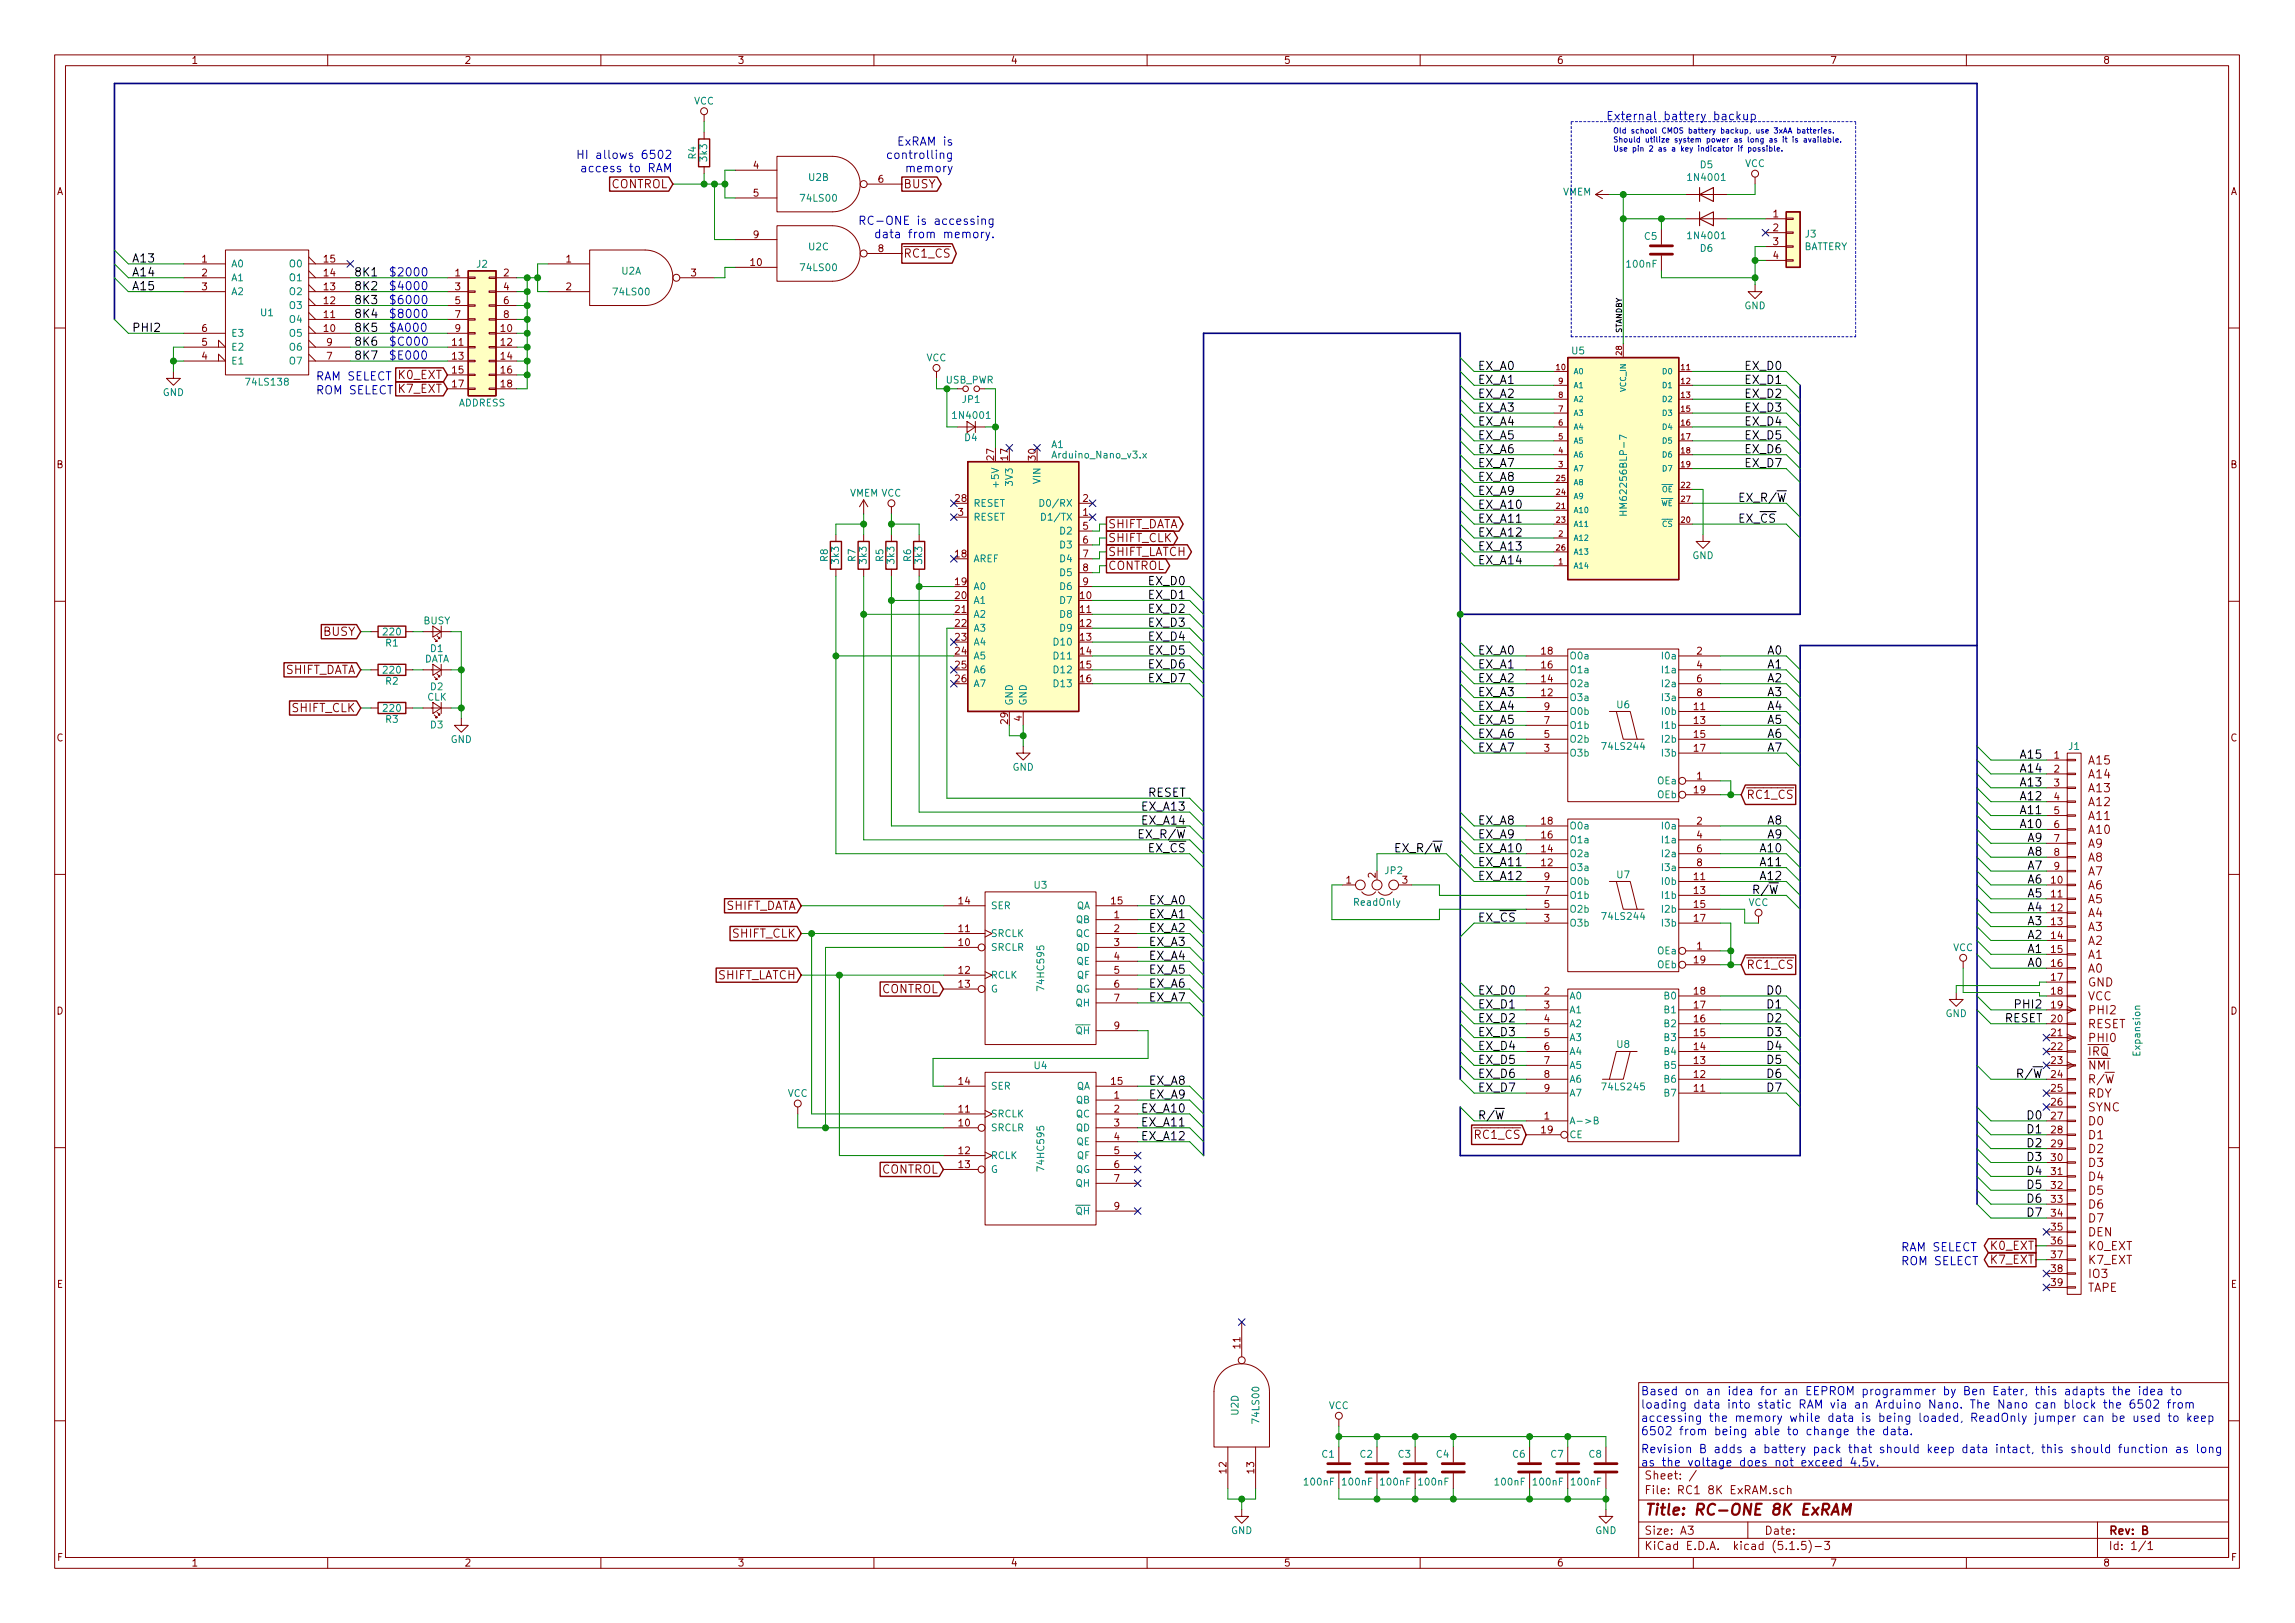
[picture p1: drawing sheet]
<svg xmlns="http://www.w3.org/2000/svg" width="420mm" height="297mm" viewBox="0 0 420 297" stroke-linecap="round" stroke-linejoin="round" font-family="sans-serif">
<defs><g id="words">
<text font-size="2.8" fill="#840000" x="301" y="277.3">Title: RC-ONE 8K ExRAM</text>
<g font-size="2.1" fill="#0000c2">
<text x="294" y="22">External battery backup</text>
<text x="108.7" y="29.1">HI allows 6502</text>
<text x="163.7" y="29.1">controlling</text>
<text x="164.8" y="26.7">ExRAM is</text>
<text x="108.1" y="31.5">access to RAM</text>
<text x="166.4" y="31.5">memory</text>
<text x="160.7" y="41.2">RC-ONE is accessing</text>
<text x="163.1" y="43.6">data from memory.</text>
<text x="71.1" y="50.6">$2000</text>
<text x="71.1" y="53.1">$4000</text>
<text x="71.1" y="58.2">$8000</text>
<text x="71.1" y="55.7">$6000</text>
<text x="71.1" y="63.3">$C000</text>
<text x="71.1" y="60.7">$A000</text>
<text x="71.1" y="65.8">$E000</text>
<text x="57.8" y="69.6">RAM SELECT</text>
<text x="57.8" y="72.2">ROM SELECT K7_EXT</text>
<text x="348" y="231.6">ROM SELECT</text>
<text x="348" y="229">RAM SELECT</text>
<text x="300.4" y="255.4">Based on an idea for an EEPROM programmer by Ben Eater, this adapts the idea to</text>
<text x="300.4" y="257.8">loading data into static RAM via an Arduino Nano. The Nano can block the 6502 from</text>
<text x="300.4" y="260.2">accessing the memory while data is being loaded, ReadOnly jumper can be used to keep</text>
<text x="300.4" y="262.7">6502 from being able to change the data.</text>
<text x="300.4" y="265.9">Revision B adds a battery pack that should keep data intact, this should function as long</text>
<text x="300.4" y="268.4">as the voltage does not exceed 4.5v.</text>
</g>
<g font-size="2.1" fill="#840000">
<text x="111.8" y="34.5">CONTROL</text>
<text x="165.4" y="34.5">BUSY</text>
<text x="165.4" y="47.2">RC1_CS</text>
<text x="73" y="69.4">K0_EXT</text>
<text x="202.8" y="96.7">SHIFT_DATA</text>
<text x="202.8" y="99.2">SHIFT_CLK</text>
<text x="202.8" y="101.8">SHIFT_LATCH</text>
<text x="202.8" y="104.3">CONTROL</text>
<text x="59.2" y="116.4">BUSY</text>
<text x="51.9" y="123.4">SHIFT_DATA</text>
<text x="53.4" y="130.3">SHIFT_CLK</text>
<text x="382.4" y="142.5">A14</text>
<text x="382.4" y="139.9">A15</text>
<text x="319.7" y="146.2">RC1_CS</text>
<text x="382.4" y="147.5">A12</text>
<text x="382.4" y="145">A13</text>
<text x="382.3" y="155.2">A9</text>
<text x="382.4" y="152.6">A10</text>
<text x="382.4" y="150.1">A11</text>
<text x="382.3" y="160.2">A7</text>
<text x="382.3" y="157.7">A8</text>
<text x="132.6" y="166.5">SHIFT_DATA</text>
<text x="382.3" y="167.9">A4</text>
<text x="382.3" y="165.3">A5</text>
<text x="382.3" y="162.8">A6</text>
<text x="134.1" y="171.6">SHIFT_CLK</text>
<text x="382.3" y="172.9">A2</text>
<text x="382.3" y="170.4">A3</text>
<text x="131.3" y="179.2">SHIFT_LATCH</text>
<text x="319.7" y="177.3">RC1_CS</text>
<text x="382.3" y="178">A0</text>
<text x="382.3" y="175.5">A1</text>
<text x="161.3" y="181.8">CONTROL</text>
<text x="382.2" y="183.1">VCC</text>
<text x="382.2" y="180.6">GND</text>
<text x="382.5" y="185.6">PHI2</text>
<text x="382.2" y="188.2">RESET</text>
<text x="382.5" y="190.7">PHI0</text>
<text x="382.3" y="193.2">IRQ</text>
<text x="382.4" y="195.7">NMI</text>
<text x="382.2" y="200.9">RDY</text>
<text x="382.2" y="203.4">SYNC</text>
<text x="382.6" y="198.3">R/W</text>
<text x="270.1" y="208.4">RC1_CS</text>
<text x="382.4" y="206">D0</text>
<text x="382.4" y="208.5">D1</text>
<text x="161.3" y="214.8">CONTROL</text>
<text x="382.4" y="211">D2</text>
<text x="382.4" y="213.6">D3</text>
<text x="382.4" y="216.1">D4</text>
<text x="382.4" y="218.7">D5</text>
<text x="382.4" y="221.2">D6</text>
<text x="382.3" y="226.3">DEN</text>
<text x="382.4" y="223.7">D7</text>
<text x="364.5" y="231.3">K7_EXT</text>
<text x="364.5" y="228.8">K0_EXT</text>
<text x="382.3" y="228.8">K0_EXT</text>
<text x="382.3" y="231.4">K7_EXT</text>
<text x="382.4" y="233.9">IO3</text>
<text x="382.1" y="236.4">TAPE</text>
<text x="301" y="273.5">File: RC1 8K ExRAM.sch</text>
<text x="301" y="270.8">Sheet: /</text>
<text x="301" y="280.9">Size: A3</text>
<text x="323" y="280.9">Date:</text>
<text x="386" y="280.9">Rev: B</text>
<text x="301" y="283.7">KiCad E.D.A. kicad (5.1.5)-3</text>
<text x="386" y="283.7">Id: 1/1</text>
</g>
<g font-size="2.1">
<text x="24.1" y="48">A13</text>
<text x="24.1" y="53.1">A15</text>
<text x="24.1" y="50.6">A14</text>
<text x="64.8" y="50.6">8K1</text>
<text x="64.8" y="53.1">8K2</text>
<text x="64.8" y="55.7">8K3</text>
<text x="64.8" y="58.2">8K4</text>
<text x="24.1" y="60.7">PHI2</text>
<text x="64.8" y="65.8">8K7</text>
<text x="64.8" y="63.3">8K6</text>
<text x="64.8" y="60.7">8K5</text>
<text x="270.5" y="70.3">EX_A1</text>
<text x="270.5" y="67.7">EX_A0</text>
<text x="319.7" y="70.3">EX_D1</text>
<text x="319.7" y="67.7">EX_D0</text>
<text x="270.5" y="77.9">EX_A4</text>
<text x="270.5" y="75.3">EX_A3</text>
<text x="270.5" y="72.8">EX_A2</text>
<text x="319.7" y="72.8">EX_D2</text>
<text x="319.7" y="77.9">EX_D4</text>
<text x="319.7" y="75.3">EX_D3</text>
<text x="270.5" y="83">EX_A6</text>
<text x="270.5" y="80.4">EX_A5</text>
<text x="319.7" y="83">EX_D6</text>
<text x="319.7" y="80.4">EX_D5</text>
<text x="270.5" y="88">EX_A8</text>
<text x="270.5" y="85.5">EX_A7</text>
<text x="319.7" y="85.5">EX_D7</text>
<text x="270.5" y="95.7">EX_A11</text>
<text x="270.5" y="93.1">EX_A10</text>
<text x="270.5" y="90.6">EX_A9</text>
<text x="318.1" y="95.7">EX_CS</text>
<text x="318.1" y="91.9">EX_R/W</text>
<text x="270.5" y="98.2">EX_A12</text>
<text x="270.5" y="100.7">EX_A13</text>
<text x="210.4" y="107.1">EX_D0</text>
<text x="270.5" y="103.3">EX_A14</text>
<text x="210.4" y="109.6">EX_D1</text>
<text x="210.4" y="112.2">EX_D2</text>
<text x="210.4" y="114.7">EX_D3</text>
<text x="210.4" y="119.8">EX_D5</text>
<text x="210.4" y="117.3">EX_D4</text>
<text x="270.5" y="119.8">EX_A0</text>
<text x="323.7" y="119.8">A0</text>
<text x="210.4" y="124.9">EX_D7</text>
<text x="210.4" y="122.3">EX_D6</text>
<text x="270.5" y="124.9">EX_A2</text>
<text x="270.5" y="122.3">EX_A1</text>
<text x="323.7" y="124.9">A2</text>
<text x="323.7" y="122.3">A1</text>
<text x="270.5" y="127.4">EX_A3</text>
<text x="270.5" y="130">EX_A4</text>
<text x="323.7" y="130">A4</text>
<text x="323.7" y="127.4">A3</text>
<text x="270.5" y="132.5">EX_A5</text>
<text x="270.5" y="135">EX_A6</text>
<text x="270.5" y="137.6">EX_A7</text>
<text x="323.7" y="132.5">A5</text>
<text x="323.7" y="137.6">A7</text>
<text x="323.7" y="135">A6</text>
<text x="370.1" y="138.8">A15</text>
<text x="370.1" y="141.4">A14</text>
<text x="370.1" y="143.9">A13</text>
<text x="209.3" y="148.4">EX_A13</text>
<text x="210.1" y="145.8">RESET</text>
<text x="370.1" y="146.5">A12</text>
<text x="370.1" y="149">A11</text>
<text x="209" y="153.5">EX_R/W</text>
<text x="209.3" y="150.9">EX_A14</text>
<text x="210.2" y="156">EX_CS</text>
<text x="256" y="156">EX_R/W</text>
<text x="270.5" y="150.9">EX_A8</text>
<text x="270.5" y="153.5">EX_A9</text>
<text x="270.5" y="156">EX_A10</text>
<text x="322.5" y="156">A10</text>
<text x="323.7" y="153.5">A9</text>
<text x="323.7" y="150.9">A8</text>
<text x="370.1" y="151.5">A10</text>
<text x="371.3" y="154.1">A9</text>
<text x="270.5" y="158.5">EX_A11</text>
<text x="270.5" y="161.1">EX_A12</text>
<text x="322.5" y="161.1">A12</text>
<text x="322.5" y="158.5">A11</text>
<text x="371.3" y="161.7">A6</text>
<text x="371.3" y="159.2">A7</text>
<text x="371.3" y="156.6">A8</text>
<text x="210.4" y="165.5">EX_A0</text>
<text x="320.7" y="163.6">R/W</text>
<text x="371.3" y="164.2">A5</text>
<text x="371.3" y="166.8">A4</text>
<text x="210.4" y="168.1">EX_A1</text>
<text x="210.4" y="170.6">EX_A2</text>
<text x="210.4" y="173.1">EX_A3</text>
<text x="270.5" y="168.7">EX_CS</text>
<text x="371.3" y="169.3">A3</text>
<text x="371.3" y="171.9">A2</text>
<text x="210.4" y="178.2">EX_A5</text>
<text x="210.4" y="175.7">EX_A4</text>
<text x="371.3" y="174.4">A1</text>
<text x="371.3" y="176.9">A0</text>
<text x="210.4" y="183.3">EX_A7</text>
<text x="210.4" y="180.8">EX_A6</text>
<text x="270.5" y="182">EX_D0</text>
<text x="270.5" y="184.6">EX_D1</text>
<text x="323.7" y="184.6">D1</text>
<text x="323.7" y="182">D0</text>
<text x="369.3" y="184.6">PHI2</text>
<text x="270.5" y="189.6">EX_D3</text>
<text x="270.5" y="187.1">EX_D2</text>
<text x="323.7" y="187.1">D2</text>
<text x="323.7" y="189.6">D3</text>
<text x="366.9" y="187.1">RESET</text>
<text x="270.5" y="192.2">EX_D4</text>
<text x="270.5" y="197.3">EX_D6</text>
<text x="270.5" y="194.7">EX_D5</text>
<text x="323.7" y="194.7">D5</text>
<text x="323.7" y="197.3">D6</text>
<text x="323.7" y="192.2">D4</text>
<text x="369.9" y="197.3">R/W</text>
<text x="209.3" y="203.6">EX_A10</text>
<text x="210.4" y="198.5">EX_A8</text>
<text x="210.4" y="201.1">EX_A9</text>
<text x="270.5" y="199.8">EX_D7</text>
<text x="323.7" y="199.8">D7</text>
<text x="209.3" y="206.2">EX_A11</text>
<text x="209.3" y="208.7">EX_A12</text>
<text x="270.5" y="204.9">R/W</text>
<text x="371.3" y="204.9">D0</text>
<text x="371.3" y="207.4">D1</text>
<text x="371.3" y="210">D2</text>
<text x="371.3" y="215">D4</text>
<text x="371.3" y="212.5">D3</text>
<text x="371.3" y="217.6">D5</text>
<text x="371.3" y="220.1">D6</text>
<text x="371.3" y="222.7">D7</text>
</g>
<g font-size="1.8" fill="#840000">
<text x="35" y="11.7">1</text>
<text x="85" y="11.7">2</text>
<text x="135" y="11.7">3</text>
<text x="185" y="11.7">4</text>
<text x="235" y="11.7">5</text>
<text x="285" y="11.7">6</text>
<text x="335" y="11.7">7</text>
<text x="385" y="11.7">8</text>
<text x="10.4" y="35.7">A</text>
<text x="137.9" y="30.9">4</text>
<text x="137.9" y="36">5</text>
<text x="160.8" y="33.4">6</text>
<text x="408.4" y="35.7">A</text>
<text x="324.6" y="39.8">1</text>
<text x="137.9" y="43.6">9</text>
<text x="160.8" y="46.1">8</text>
<text x="324.6" y="42.3">2</text>
<text x="324.6" y="44.9">3</text>
<text x="324.6" y="47.4">4</text>
<text x="37" y="48">1</text>
<text x="37" y="50.6">2</text>
<text x="37" y="53.1">3</text>
<text x="59.4" y="53.1">13</text>
<text x="59.4" y="50.6">14</text>
<text x="59.4" y="48">15</text>
<text x="83.3" y="50.6">1</text>
<text x="83.3" y="53.1">3</text>
<text x="92.2" y="50.6">2</text>
<text x="92.2" y="53.1">4</text>
<text x="103.7" y="48">1</text>
<text x="103.7" y="53.1">2</text>
<text x="126.5" y="50.6">3</text>
<text x="137.5" y="48.7">10</text>
<text x="59.4" y="58.2">11</text>
<text x="59.4" y="55.7">12</text>
<text x="83.3" y="55.7">5</text>
<text x="83.3" y="58.2">7</text>
<text x="92.2" y="55.7">6</text>
<text x="92.2" y="58.2">8</text>
<text x="37" y="65.8">4</text>
<text x="37" y="63.3">5</text>
<text x="37" y="60.7">6</text>
<text x="59.4" y="60.7">10</text>
<text x="59.8" y="65.8">7</text>
<text x="59.8" y="63.3">9</text>
<text x="82.9" y="63.3">11</text>
<text x="82.9" y="65.8">13</text>
<text x="83.3" y="60.7">9</text>
<text x="91.7" y="60.7">10</text>
<text x="91.7" y="63.3">12</text>
<text x="91.7" y="65.8">14</text>
<text x="82.9" y="68.4">15</text>
<text x="82.9" y="70.9">17</text>
<text x="91.7" y="68.4">16</text>
<text x="91.7" y="70.9">18</text>
<text x="10.4" y="85.7">B</text>
<text x="182" y="84.2" transform="rotate(-90 182 84.2)">27</text>
<text x="184.5" y="84.2" transform="rotate(-90 184.5 84.2)">17</text>
<text x="189.6" y="84.2" transform="rotate(-90 189.6 84.2)">30</text>
<text x="408.4" y="85.7">B</text>
<text x="174.9" y="91.9">28</text>
<text x="175.4" y="94.4">3</text>
<text x="198.3" y="94.4">1</text>
<text x="198.3" y="91.9">2</text>
<text x="198.3" y="96.9">5</text>
<text x="198.3" y="99.5">6</text>
<text x="174.9" y="102">18</text>
<text x="174.9" y="107.1">19</text>
<text x="198.3" y="102">7</text>
<text x="198.3" y="104.6">8</text>
<text x="198.3" y="107.1">9</text>
<text x="174.9" y="109.6">20</text>
<text x="174.9" y="112.2">21</text>
<text x="197.8" y="109.6">10</text>
<text x="197.8" y="112.2">11</text>
<text x="174.9" y="114.7">22</text>
<text x="174.9" y="117.3">23</text>
<text x="174.9" y="119.8">24</text>
<text x="197.8" y="114.7">12</text>
<text x="197.8" y="117.3">13</text>
<text x="197.8" y="119.8">14</text>
<text x="282.2" y="119.8">18</text>
<text x="310.7" y="119.8">2</text>
<text x="174.9" y="122.3">25</text>
<text x="174.9" y="124.9">26</text>
<text x="197.8" y="122.3">15</text>
<text x="197.8" y="124.9">16</text>
<text x="282.2" y="124.9">14</text>
<text x="282.2" y="122.3">16</text>
<text x="310.7" y="122.3">4</text>
<text x="310.7" y="124.9">6</text>
<text x="187.1" y="132" transform="rotate(-90 187.1 132)">4</text>
<text x="282.2" y="127.4">12</text>
<text x="282.7" y="130">9</text>
<text x="310.2" y="130">11</text>
<text x="310.7" y="127.4">8</text>
<text x="10.4" y="135.7">C</text>
<text x="184.5" y="132.4" transform="rotate(-90 184.5 132.4)">29</text>
<text x="282.7" y="137.6">3</text>
<text x="282.7" y="135">5</text>
<text x="282.7" y="132.5">7</text>
<text x="310.2" y="132.5">13</text>
<text x="310.2" y="135">15</text>
<text x="310.2" y="137.6">17</text>
<text x="408.4" y="135.7">C</text>
<text x="310.7" y="142.7">1</text>
<text x="376.1" y="138.8">1</text>
<text x="376.1" y="141.4">2</text>
<text x="376.1" y="143.9">3</text>
<text x="310.2" y="145.2">19</text>
<text x="376.1" y="146.5">4</text>
<text x="376.1" y="149">5</text>
<text x="282.2" y="156">14</text>
<text x="282.2" y="153.5">16</text>
<text x="282.2" y="150.9">18</text>
<text x="310.7" y="150.9">2</text>
<text x="310.7" y="153.5">4</text>
<text x="310.7" y="156">6</text>
<text x="376.1" y="151.5">6</text>
<text x="376.1" y="154.1">7</text>
<text x="246.5" y="161.7">1</text>
<text x="251.8" y="160.7" transform="rotate(-90 251.8 160.7)">2</text>
<text x="256.7" y="161.7">3</text>
<text x="282.2" y="158.5">12</text>
<text x="282.7" y="161.1">9</text>
<text x="310.2" y="161.1">11</text>
<text x="310.7" y="158.5">8</text>
<text x="375.6" y="161.7">10</text>
<text x="376.1" y="156.6">8</text>
<text x="376.1" y="159.2">9</text>
<text x="175.6" y="165.5">14</text>
<text x="203.5" y="165.5">15</text>
<text x="282.7" y="166.2">5</text>
<text x="282.7" y="163.6">7</text>
<text x="310.2" y="163.6">13</text>
<text x="310.2" y="166.2">15</text>
<text x="375.6" y="164.2">11</text>
<text x="375.6" y="166.8">12</text>
<text x="175.6" y="173.1">10</text>
<text x="175.6" y="170.6">11</text>
<text x="204" y="168.1">1</text>
<text x="204" y="170.6">2</text>
<text x="204" y="173.1">3</text>
<text x="282.7" y="168.7">3</text>
<text x="310.2" y="168.7">17</text>
<text x="310.7" y="173.8">1</text>
<text x="375.6" y="169.3">13</text>
<text x="375.6" y="171.9">14</text>
<text x="175.6" y="178.2">12</text>
<text x="204" y="175.7">4</text>
<text x="204" y="178.2">5</text>
<text x="310.2" y="176.3">19</text>
<text x="375.6" y="174.4">15</text>
<text x="375.6" y="176.9">16</text>
<text x="375.6" y="179.5">17</text>
<text x="10.4" y="185.7">D</text>
<text x="175.6" y="180.8">13</text>
<text x="204" y="180.8">6</text>
<text x="204" y="183.3">7</text>
<text x="282.7" y="182">2</text>
<text x="282.7" y="184.6">3</text>
<text x="310.2" y="184.6">17</text>
<text x="310.2" y="182">18</text>
<text x="375.6" y="182">18</text>
<text x="375.6" y="184.6">19</text>
<text x="408.4" y="185.7">D</text>
<text x="204" y="188.4">9</text>
<text x="282.7" y="187.1">4</text>
<text x="282.7" y="189.6">5</text>
<text x="310.2" y="189.6">15</text>
<text x="310.2" y="187.1">16</text>
<text x="375.6" y="187.1">20</text>
<text x="375.6" y="189.6">21</text>
<text x="282.7" y="192.2">6</text>
<text x="282.7" y="194.7">7</text>
<text x="282.7" y="197.3">8</text>
<text x="310.2" y="197.3">12</text>
<text x="310.2" y="194.7">13</text>
<text x="310.2" y="192.2">14</text>
<text x="375.6" y="192.2">22</text>
<text x="375.6" y="194.7">23</text>
<text x="375.6" y="197.3">24</text>
<text x="175.6" y="203.6">11</text>
<text x="175.6" y="198.5">14</text>
<text x="203.5" y="198.5">15</text>
<text x="204" y="201.1">1</text>
<text x="204" y="203.6">2</text>
<text x="282.7" y="199.8">9</text>
<text x="310.2" y="199.8">11</text>
<text x="375.6" y="199.8">25</text>
<text x="375.6" y="202.3">26</text>
<text x="175.6" y="206.2">10</text>
<text x="204" y="206.2">3</text>
<text x="204" y="208.7">4</text>
<text x="282.2" y="207.4">19</text>
<text x="282.7" y="204.9">1</text>
<text x="375.6" y="204.9">27</text>
<text x="375.6" y="207.4">28</text>
<text x="375.6" y="210">29</text>
<text x="175.6" y="211.2">12</text>
<text x="175.6" y="213.8">13</text>
<text x="204" y="211.2">5</text>
<text x="204" y="213.8">6</text>
<text x="375.6" y="212.5">30</text>
<text x="375.6" y="215">31</text>
<text x="204" y="216.3">7</text>
<text x="204" y="221.4">9</text>
<text x="375.6" y="217.6">32</text>
<text x="375.6" y="220.1">33</text>
<text x="375.6" y="222.7">34</text>
<text x="375.6" y="225.2">35</text>
<text x="375.6" y="227.7">36</text>
<text x="375.6" y="230.3">37</text>
<text x="375.6" y="232.8">38</text>
<text x="10.4" y="235.7">E</text>
<text x="375.6" y="235.4">39</text>
<text x="408.4" y="235.7">E</text>
<text x="227.1" y="246.7" transform="rotate(-90 227.1 246.7)">11</text>
<text x="224.5" y="269.6" transform="rotate(-90 224.5 269.6)">12</text>
<text x="229.6" y="269.6" transform="rotate(-90 229.6 269.6)">13</text>
<text x="10.5" y="285.7">F</text>
<text x="35" y="286.7">1</text>
<text x="85" y="286.7">2</text>
<text x="135" y="286.7">3</text>
<text x="185" y="286.7">4</text>
<text x="235" y="286.7">5</text>
<text x="285" y="286.7">6</text>
<text x="335" y="286.7">7</text>
<text x="385" y="286.7">8</text>
<text x="408.5" y="285.7">F</text>
</g>
<g font-size="1.8" fill="#008484">
<text x="127.1" y="19.1">VCC</text>
<text x="127.4" y="29.1" transform="rotate(-90 127.4 29.1)">R4</text>
<text x="129.5" y="29.4" transform="rotate(-90 129.5 29.4)">3k3</text>
<text x="148.1" y="33.1">U2B</text>
<text x="286.1" y="35.8">VMEM</text>
<text x="309.3" y="33.1">1N4001</text>
<text x="311.3" y="30.8">D5</text>
<text x="319.5" y="30.6">VCC</text>
<text x="146.8" y="36.9">74LS00</text>
<text x="148.1" y="45.8">U2C</text>
<text x="301.1" y="43.9">C5</text>
<text x="309.3" y="43.8">1N4001</text>
<text x="311.3" y="46.1">D6</text>
<text x="330.1" y="45.8">BATTERY</text>
<text x="330.5" y="43.5">J3</text>
<text x="42.3" y="48.9">A0</text>
<text x="42.3" y="51.5">A1</text>
<text x="53.1" y="51.5">O1</text>
<text x="53.1" y="48.9">O0</text>
<text x="87.3" y="49">J2</text>
<text x="113.8" y="50.3">U2A</text>
<text x="146.8" y="49.6">74LS00</text>
<text x="298" y="49">100nF</text>
<text x="42.3" y="54">A2</text>
<text x="47.8" y="57.9">U1</text>
<text x="53.1" y="59.1">O4</text>
<text x="53.1" y="56.6">O3</text>
<text x="53.1" y="54">O2</text>
<text x="112.5" y="54.1">74LS00</text>
<text x="319.4" y="56.6">GND</text>
<text x="42.3" y="64.2">E2</text>
<text x="42.3" y="61.6">E3</text>
<text x="53.1" y="61.6">O5</text>
<text x="53.1" y="64.2">O6</text>
<text x="287.8" y="64.9">U5</text>
<text x="42.3" y="66.7">E1</text>
<text x="45.3" y="70.6">74LS138</text>
<text x="53.1" y="66.7">O7</text>
<text x="169.6" y="66.1">VCC</text>
<text x="173.1" y="70.2">USB_PWR</text>
<text x="29.8" y="72.5">GND</text>
<text x="83.9" y="74.4">ADDRESS</text>
<text x="174.8" y="76.7">1N4001</text>
<text x="176.2" y="73.7">JP1</text>
<text x="176.6" y="80.7">D4</text>
<text x="192.5" y="82">A1</text>
<text x="193" y="83.9">Arduino_Nano_v3.x</text>
<text x="182.9" y="88.7" transform="rotate(-90 182.9 88.7)">+5V</text>
<text x="185.4" y="88.7" transform="rotate(-90 185.4 88.7)">3V3</text>
<text x="190.5" y="88.5" transform="rotate(-90 190.5 88.5)">VIN</text>
<text x="155.6" y="90.9">VMEM VCC</text>
<text x="178.2" y="95.3">RESET</text>
<text x="178.2" y="92.7">RESET</text>
<text x="191.3" y="92.7">D0/RX</text>
<text x="191.5" y="95.3">D1/TX</text>
<text x="297.9" y="93.4" transform="rotate(-90 297.9 93.4)">HM62256BLP-7</text>
<text x="194.2" y="97.8">D2</text>
<text x="194.2" y="100.4">D3</text>
<text x="151.6" y="102.8" transform="rotate(-90 151.6 102.8)">R8</text>
<text x="153.6" y="103.1" transform="rotate(-90 153.6 103.1)">3k3</text>
<text x="156.6" y="102.8" transform="rotate(-90 156.6 102.8)">R7</text>
<text x="158.7" y="103.1" transform="rotate(-90 158.7 103.1)">3k3</text>
<text x="161.7" y="102.8" transform="rotate(-90 161.7 102.8)">R5</text>
<text x="163.8" y="103.1" transform="rotate(-90 163.8 103.1)">3k3</text>
<text x="166.8" y="102.8" transform="rotate(-90 166.8 102.8)">R6</text>
<text x="168.8" y="103.1" transform="rotate(-90 168.8 103.1)">3k3</text>
<text x="178.2" y="102.9">AREF</text>
<text x="178.2" y="108">A0</text>
<text x="194.2" y="102.9">D4</text>
<text x="194.2" y="105.4">D5</text>
<text x="194.2" y="108">D6</text>
<text x="309.8" y="102.3">GND</text>
<text x="178.2" y="110.5">A1</text>
<text x="178.2" y="113.1">A2</text>
<text x="194.2" y="110.5">D7</text>
<text x="194.2" y="113.1">D8</text>
<text x="70.3" y="116.3">220</text>
<text x="70.6" y="118.3">R1</text>
<text x="77.5" y="114.3">BUSY</text>
<text x="78.8" y="119.3">D1</text>
<text x="178.2" y="115.6">A3</text>
<text x="178.2" y="118.1">A4</text>
<text x="193.2" y="118.1">D10</text>
<text x="194.2" y="115.6">D9</text>
<text x="70.3" y="123.3">220</text>
<text x="70.6" y="125.3">R2</text>
<text x="77.6" y="121.2">DATA</text>
<text x="178.2" y="120.7">A5</text>
<text x="178.2" y="123.2">A6</text>
<text x="178.2" y="125.8">A7</text>
<text x="193.2" y="120.7">D11</text>
<text x="193.2" y="123.2">D12</text>
<text x="193.2" y="125.8">D13</text>
<text x="287.3" y="125.8">O2a</text>
<text x="287.3" y="123.2">O1a</text>
<text x="287.3" y="120.7">O0a</text>
<text x="304.6" y="120.7">I0a</text>
<text x="304.6" y="123.2">I1a</text>
<text x="304.6" y="125.8">I2a</text>
<text x="70.3" y="130.3">220</text>
<text x="78.2" y="128.2">CLK</text>
<text x="78.8" y="126.3">D2</text>
<text x="185.4" y="129.2" transform="rotate(-90 185.4 129.2)">GND</text>
<text x="188" y="129.2" transform="rotate(-90 188 129.2)">GND</text>
<text x="287.3" y="128.3">O3a</text>
<text x="287.3" y="130.8">O0b</text>
<text x="296.1" y="129.6">U6</text>
<text x="304.5" y="130.8">I0b</text>
<text x="304.6" y="128.3">I3a</text>
<text x="70.6" y="132.3">R3</text>
<text x="78.8" y="133.3">D3</text>
<text x="82.5" y="136">GND</text>
<text x="287.3" y="135.9">O2b</text>
<text x="287.3" y="133.4">O1b</text>
<text x="293.6" y="137.2">74LS244</text>
<text x="304.5" y="133.4">I1b</text>
<text x="304.5" y="135.9">I2b</text>
<text x="378.8" y="137.2">J1</text>
<text x="185.4" y="141.1">GND</text>
<text x="287.3" y="138.5">O3b</text>
<text x="303.6" y="143.5">OEa</text>
<text x="304.5" y="138.5">I3b</text>
<text x="303.5" y="146.1">OEb</text>
<text x="287.3" y="154.3">O1a</text>
<text x="287.3" y="151.8">O0a</text>
<text x="304.6" y="151.8">I0a</text>
<text x="304.6" y="154.3">I1a</text>
<text x="253.6" y="160">JP2</text>
<text x="287.3" y="159.4">O3a</text>
<text x="287.3" y="156.9">O2a</text>
<text x="287.3" y="162">O0b</text>
<text x="296.1" y="160.7">U7</text>
<text x="304.5" y="162">I0b</text>
<text x="304.6" y="156.9">I2a</text>
<text x="304.6" y="159.4">I3a</text>
<text x="181.4" y="166.4">SER</text>
<text x="189.4" y="162.6">U3</text>
<text x="197" y="166.4">QA</text>
<text x="248" y="165.8">ReadOnly</text>
<text x="287.3" y="167">O2b</text>
<text x="287.3" y="164.5">O1b</text>
<text x="304.5" y="164.5">I1b</text>
<text x="304.5" y="167">I2b</text>
<text x="320.1" y="165.8">VCC</text>
<text x="181.4" y="171.5">SRCLK</text>
<text x="197" y="168.9">QB</text>
<text x="197" y="171.5">QC</text>
<text x="287.3" y="169.6">O3b</text>
<text x="293.6" y="168.4">74LS244</text>
<text x="304.5" y="169.6">I3b</text>
<text x="181.4" y="174">SRCLR</text>
<text x="181.4" y="179.1">RCLK</text>
<text x="197" y="174">QD</text>
<text x="197.1" y="176.6">QE</text>
<text x="197.2" y="179.1">QF</text>
<text x="303.5" y="177.2">OEb</text>
<text x="303.6" y="174.7">OEa</text>
<text x="357.6" y="174.1">VCC</text>
<text x="181.4" y="181.6">G</text>
<text x="191.2" y="180.9" transform="rotate(-90 191.2 180.9)">74HC595</text>
<text x="196.9" y="181.6">QG</text>
<text x="197" y="184.2">QH</text>
<text x="287.3" y="182.9">A0</text>
<text x="287.3" y="185.5">A1</text>
<text x="304.8" y="185.5">B1</text>
<text x="304.8" y="182.9">B0</text>
<text x="197" y="189.3">QH</text>
<text x="287.3" y="188">A2</text>
<text x="287.3" y="190.5">A3</text>
<text x="296.1" y="191.8">U8</text>
<text x="304.8" y="190.5">B3</text>
<text x="304.8" y="188">B2</text>
<text x="356.2" y="186.1">GND</text>
<text x="189.4" y="195.7">U4</text>
<text x="287.3" y="193.1">A4</text>
<text x="287.3" y="195.6">A5</text>
<text x="304.8" y="195.6">B5</text>
<text x="304.8" y="193.1">B4</text>
<text x="391.8" y="193.1" transform="rotate(-90 391.8 193.1)">Expansion</text>
<text x="144.2" y="200.7">VCC</text>
<text x="181.4" y="199.4">SER</text>
<text x="197" y="202">QB</text>
<text x="197" y="199.4">QA</text>
<text x="287.3" y="198.2">A6</text>
<text x="287.3" y="200.7">A7</text>
<text x="293.6" y="199.6">74LS245</text>
<text x="304.8" y="200.7">B7</text>
<text x="304.8" y="198.2">B6</text>
<text x="181.4" y="207">SRCLR</text>
<text x="181.4" y="204.5">SRCLK</text>
<text x="197" y="204.5">QC</text>
<text x="197" y="207">QD</text>
<text x="197.1" y="209.6">QE</text>
<text x="287.3" y="205.8">A-&gt;B</text>
<text x="287.3" y="208.3">CE</text>
<text x="181.4" y="212.1">RCLK</text>
<text x="181.4" y="214.7">G</text>
<text x="191.2" y="214" transform="rotate(-90 191.2 214)">74HC595</text>
<text x="196.9" y="214.7">QG</text>
<text x="197.2" y="212.1">QF</text>
<text x="197" y="217.2">QH</text>
<text x="197" y="222.3">QH</text>
<text x="243.3" y="257.9">VCC</text>
<text x="226.7" y="259" transform="rotate(-90 226.7 259)">U2D</text>
<text x="230.6" y="260.3" transform="rotate(-90 230.6 260.3)">74LS00</text>
<text x="242" y="266.8">C1</text>
<text x="249" y="266.8">C2</text>
<text x="256" y="266.8">C3</text>
<text x="263" y="266.8">C4</text>
<text x="277" y="266.8">C6</text>
<text x="283.9" y="266.8">C7</text>
<text x="290.9" y="266.8">C8</text>
<text x="238.9" y="271.9">100nF</text>
<text x="245.9" y="271.9">100nF</text>
<text x="252.9" y="271.9">100nF</text>
<text x="259.9" y="271.9">100nF</text>
<text x="273.8" y="271.9">100nF</text>
<text x="280.8" y="271.9">100nF</text>
<text x="287.8" y="271.9">100nF</text>
<text x="225.4" y="280.8">GND</text>
<text x="292" y="280.8">GND</text>
</g>
<g font-size="1.4" fill="#0000c2">
<text x="295.3" y="24.4">Old school CMOS battery backup, use 3xAA batteries.</text>
<text x="295.3" y="26.1">Should utilize system power as long as it is available.</text>
<text x="295.3" y="27.7">Use pin 2 as a key indicator if possible.</text>
</g>
<g font-size="1.4" fill="#840000">
<text x="296.9" y="65" transform="rotate(-90 296.9 65)">28</text>
<text x="285" y="67.7">10</text>
<text x="285.4" y="70.3">9</text>
<text x="307.8" y="67.7">11</text>
<text x="307.8" y="70.3">12</text>
<text x="285.4" y="77.9">6</text>
<text x="285.4" y="75.3">7</text>
<text x="285.4" y="72.8">8</text>
<text x="307.8" y="72.8">13</text>
<text x="307.8" y="75.3">15</text>
<text x="307.8" y="77.9">16</text>
<text x="285.4" y="83">4</text>
<text x="285.4" y="80.4">5</text>
<text x="307.8" y="80.4">17</text>
<text x="307.8" y="83">18</text>
<text x="285" y="88">25</text>
<text x="285.4" y="85.5">3</text>
<text x="307.8" y="85.5">19</text>
<text x="307.8" y="89.3">22</text>
<text x="285" y="93.1">21</text>
<text x="285" y="95.7">23</text>
<text x="285" y="90.6">24</text>
<text x="307.8" y="95.7">20</text>
<text x="307.8" y="91.9">27</text>
<text x="285" y="100.7">26</text>
<text x="285.4" y="98.2">2</text>
<text x="285.4" y="103.3">1</text>
</g>
<text font-size="1.4" x="296.9" y="61" transform="rotate(-90 296.9 61)">STANDBY</text>
<g font-size="1.4" fill="#008484">
<text x="288" y="68.5">A0</text>
<text x="288" y="71">A1</text>
<text x="297.7" y="71.6" transform="rotate(-90 297.7 71.6)">VCC_IN</text>
<text x="304.5" y="68.5">D0</text>
<text x="304.5" y="71">D1</text>
<text x="288" y="76.1">A3</text>
<text x="288" y="73.6">A2</text>
<text x="304.5" y="73.6">D2</text>
<text x="304.5" y="76.1">D3</text>
<text x="288" y="83.7">A6</text>
<text x="288" y="81.2">A5</text>
<text x="288" y="78.6">A4</text>
<text x="304.5" y="78.6">D4</text>
<text x="304.5" y="81.2">D5</text>
<text x="304.5" y="83.7">D6</text>
<text x="288" y="88.8">A8</text>
<text x="288" y="86.3">A7</text>
<text x="304.5" y="86.3">D7</text>
<text x="288" y="93.9">A10</text>
<text x="288" y="91.3">A9</text>
<text x="304" y="92.6">WE</text>
<text x="304.3" y="90.1">OE</text>
<text x="288" y="99">A12</text>
<text x="288" y="96.4">A11</text>
<text x="288" y="101.5">A13</text>
<text x="304.4" y="96.4">CS</text>
<text x="288" y="104">A14</text>
</g>
</g></defs>
<g fill="none" stroke="#840000" stroke-width=".18">
<path d="M10 10h400v277h-400zM12 12h396v273.1h-396zM60 10v2M110 10v2M160 10v2M210 10v2M260 10v2M310 10v2M360 10v2M128.9 21v1.3M128.9 24.2v1.2M128.9 30.5v1.3"/>
<path d="M134.6 31.2h7.6M134.6 36.2h7.6M142.2 28.6h10.2a5.1 5.1 0 0 1 5.1 5.1 5.1 5.1 0 0 1-5.1 5.1h-10.2zM158.7 33.7h6.4M292.1 35.6l1.3 .8M292.1 35.6h2.5M293.4 34.8l-1.3 .8M308.6 35.6h7.6M321.3 32.4v1.3M327 39.9h1.3v.3h-1.3zM33.7 50.8h7.6M33.7 53.4h7.6"/>
<path d="M33.7 48.3h7.6M41.3 45.8h15.2v22.8h-15.2zM56.5 50.8h7.6M56.5 53.4h7.6M56.5 55.9h7.6M56.5 58.5h7.6M56.5 48.3h7.6M56.5 59.7l1.3 1.3M56.5 57.2l1.3 1.3M56.5 54.6l1.3 1.3M56.5 52.1l1.3 1.3M56.5 49.6l1.3 1.2"/>
<path d="M56.5 47l1.3 1.3M81.9 50.8h3.8M81.9 53.4h3.8M81.9 55.9h3.8M81.9 58.5h3.8M85.7 58.3h1.3v.3h-1.3zM85.7 55.8h1.3v.2h-1.3zM85.7 53.2h1.3v.3h-1.3zM85.7 50.7h1.3v.3h-1.3zM89.5 58.3h1.3v.3h-1.3zM89.5 55.8h1.3v.2h-1.3zM89.5 53.2h1.3v.3h-1.3z"/>
<path d="M89.5 50.7h1.3v.3h-1.3zM90.8 50.8h3.8M90.8 53.4h3.8M90.8 55.9h3.8M90.8 58.5h3.8M100.3 53.4h7.6M100.3 48.3h7.6M107.9 45.8h10.2a5.1 5.1 0 0 1 5.1 5 5.1 5.1 0 0 1-5.1 5.1h-10.2zM124.5 50.8h6.3M134.6 48.9h7.6M134.6 43.9h7.6M142.2 41.3h10.2a5.1 5.1 0 0 1 5.1 5.1 5.1 5.1 0 0 1-5.1 5.1h-10.2z"/>
<path d="M158.7 46.4h6.4M304.2 41.9v2.8M304.2 46.8v2.8M308.6 40h7.6M321.3 52.1v1.3h1.3l-1.3 1.2-1.3-1.2h1.3M323.2 40h3.8M323.2 42.6h3.8M323.2 45.1h3.8M323.2 47.7h3.8M327 47.5h1.3v.3h-1.3zM327 45h1.3v.2h-1.3zM327 42.5h1.3v.2h-1.3z"/>
<path d="M10 60h2M31.7 68v1.3h1.3l-1.3 1.2-1.2-1.2h1.2M33.7 66.1h7.6l-1.3-1.3v1.3M33.7 63.5h7.6l-1.3-1.2v1.2M33.7 61h7.6M56.5 61h7.6M56.5 63.5h7.6M56.5 66.1h7.6M56.5 64.8l1.3 1.3M56.5 62.3l1.3 1.2M81.9 61h3.8M81.9 63.5h3.8"/>
<path d="M81.9 66.1h3.8M81.9 68.6h3.8M81.9 71.2h3.8M85.7 71h1.3v.3h-1.3zM85.7 68.5h1.3v.2h-1.3zM85.7 65.9h1.3v.3h-1.3zM85.7 63.4h1.3v.3h-1.3zM85.7 60.9h1.3v.2h-1.3zM89.5 71h1.3v.3h-1.3zM89.5 68.5h1.3v.2h-1.3zM89.5 65.9h1.3v.3h-1.3zM89.5 63.4h1.3v.3h-1.3z"/>
<path d="M89.5 60.9h1.3v.2h-1.3zM90.8 61h3.8M90.8 63.5h3.8M90.8 66.1h3.8M90.8 68.6h3.8M90.8 71.2h3.8M171.4 68v1.3M175.3 71.2h1M175.3 78.1h5M177 77.1l1.6 1-1.6 1.1zM178.6 77.1v2.1M179.3 71.2h1"/>
<path d="M284.5 68h2.5M284.5 70.5h2.5M284.5 73.1h2.5M284.5 75.6h2.5M284.5 78.1h2.5M297.2 62.9v2.5M307.3 68h2.6M307.3 70.5h2.6M307.3 73.1h2.6M307.3 75.6h2.6M307.3 78.1h2.6M408 60h2"/>
<path d="M153 97.8v1.3M158.1 91.5l-.7 1.2M158.1 91.5v2.5M158.1 97.8v1.3M158.1 91.5l.8 1.2M163.2 92.7v1.3M163.2 97.8v1.3M168.3 97.8v1.3M174.6 94.7h2.6M197.5 92.1h2.5M197.5 94.7h2.5M197.5 97.2h2.5"/>
<path d="M197.5 99.7h2.5M284.5 80.7h2.5M284.5 83.2h2.5M284.5 85.8h2.5M284.5 98.5h2.5M284.5 95.9h2.5M284.5 93.4h2.5M284.5 90.8h2.5M284.5 88.3h2.5M307.3 80.7h2.6M307.3 83.2h2.6M307.3 85.8h2.6"/>
<path d="M307.3 95.9h2.6M307.3 89.6h2.6M307.3 92.1h2.6M311.8 97.8v1.3h1.3l-1.3 1.3-1.3-1.3h1.3M10 110h2M67.9 115.6h1.3M74.3 115.6h1.3M77.5 115.6h5M79.2 114.6l1.6 1-1.6 1zM79.5 116.9l.5 .5h-.2h.2v-.3M80 116.4l.5 .5h-.2h.2v-.3M80.8 114.6v2"/>
<path d="M153 104.2v1.2M158.1 104.2v1.2M163.2 104.2v1.2M168.3 104.2v1.2M197.5 102.3h2.5M197.5 104.8h2.5M197.5 107.4h2.5M284.5 103.5h2.5M284.5 101h2.5M287 118.8h20.3v27.9h-20.3zM408 110h2M67.9 122.6h1.3"/>
<path d="M67.9 129.6h1.3M74.3 122.6h1.3M74.3 129.6h1.3M77.5 122.6h5M77.5 129.6h5M79.2 121.6l1.6 1-1.6 1zM79.2 128.6l1.6 1-1.6 1zM79.5 123.9l.5 .5h-.2h.2v-.3M79.5 130.8l.5 .6h-.2h.2v-.3M80 123.4l.5 .5h-.2h.2v-.3M80 130.3l.5 .5h-.2h.2v-.2M80.8 121.6v2"/>
<path d="M80.8 128.6v2M84.5 131.5v1.3h1.2l-1.2 1.2-1.3-1.2h1.3M187.3 136.6v1.2h1.3l-1.3 1.3-1.2-1.3h1.2M187.3 130.2v2.6M279.4 122.6h7.6M279.4 130.2h7.6M279.4 127.7h7.6M279.4 132.8h7.6M279.4 125.1h7.6M279.4 135.3h7.6M279.4 137.8h7.6M279.4 120.1h7.6"/>
<path d="M294.6 130.2h3.8l1.3 5.1h1.3M295.9 130.2l1.3 5.1h2.5M307.3 122.6h7.7M307.3 130.2h7.7M307.3 127.7h7.7M307.3 132.8h7.7M307.3 125.1h7.7M307.3 135.3h7.7M307.3 137.8h7.7M307.3 120.1h7.7M374.6 139.1h3.9M378.5 137.8h2.5v99.1h-2.5z"/>
<path d="M378.5 139h1.5v.2h-1.5zM279.4 158.8h7.6M279.4 156.2h7.6M279.4 153.7h7.6M279.4 151.2h7.6M287 149.9h20.3v27.9h-20.3zM307.3 158.8h7.7M307.3 156.2h7.7M307.3 153.7h7.7M307.3 151.2h7.7M308.6 142.9h6.4M308.6 145.5h6.4"/>
<path d="M374.6 141.6h3.9M374.6 144.2h3.9M374.6 146.7h3.9M374.6 149.3h3.9M374.6 151.8h3.9M374.6 154.3h3.9M374.6 156.9h3.9M374.6 159.4h3.9M378.5 159.3h1.5v.2h-1.5zM378.5 156.8h1.5v.2h-1.5zM378.5 154.2h1.5v.3h-1.5zM378.5 151.7h1.5v.2h-1.5z"/>
<path d="M378.5 149.1h1.5v.3h-1.5zM378.5 146.6h1.5v.2h-1.5zM378.5 144.1h1.5v.2h-1.5zM378.5 141.5h1.5v.3h-1.5zM10 160h2M172.7 173.4h6.4M172.7 170.9h7.6M172.7 178.5h7.6M172.7 165.8h7.6M180.3 163.2h20.4v28h-20.4zM180.3 170.2l1.3 .7-1.3 .6M180.3 177.8l1.3 .7-1.3 .6"/>
<path d="M200.7 168.3h7.6M200.7 173.4h7.6M200.7 170.9h7.6M200.7 178.5h7.6M200.7 165.8h7.6M200.7 175.9h7.6M245.7 162h2.5M249.3 163.2a1.63 1.63 0 0 0 2.5 0M252.3 163.2a1.63 1.63 0 0 0 2.6 0M256 162h2.4M279.4 161.3h7.6M279.4 163.9h7.6"/>
<path d="M279.4 166.4h7.6M279.4 168.9h7.6M294.6 161.3h3.8l1.3 5.1h1.3M295.9 161.3l1.3 5.1h2.5M307.3 161.3h7.7M307.3 163.9h7.7M307.3 166.4h7.7M307.3 168.9h7.7M308.6 174h6.4M308.6 176.6h6.4M321.9 167.7v1.2M359.4 175.9v1.3"/>
<path d="M374.6 162h3.9M374.6 164.5h3.9M374.6 167h3.9M374.6 169.6h3.9M374.6 172.1h3.9M374.6 174.7h3.9M374.6 177.2h3.9M374.6 179.7h3.9M378.5 179.6h1.5v.3h-1.5zM378.5 177.1h1.5v.2h-1.5zM378.5 174.5h1.5v.3h-1.5zM378.5 172h1.5v.2h-1.5z"/>
<path d="M378.5 169.5h1.5v.2h-1.5zM378.5 166.9h1.5v.3h-1.5zM378.5 164.4h1.5v.2h-1.5zM378.5 161.8h1.5v.3h-1.5zM408 160h2M172.7 181h6.4M172.7 198.8h7.6M180.3 196.3h20.4v27.9h-20.4zM200.7 181h7.6M200.7 183.6h7.6M200.7 188.6h7.6M200.7 198.8h7.6"/>
<path d="M279.4 197.5h7.6M279.4 195h7.6M279.4 192.4h7.6M279.4 189.9h7.6M279.4 187.4h7.6M279.4 184.8h7.6M279.4 182.3h7.6M287 181h20.3v28h-20.3zM298.4 192.4l-1.2 5.1h-2.6M299.7 192.4h-3.8l-1.3 5.1h-1.2M307.3 197.5h7.7M307.3 195h7.7"/>
<path d="M307.3 192.4h7.7M307.3 189.9h7.7M307.3 187.4h7.7M307.3 184.8h7.7M307.3 182.3h7.7M358.1 181.6v1.3h1.3l-1.3 1.3-1.2-1.3h1.2M374.6 197.5h3.9M374.6 195h3.9M374.6 192.4h3.9M374.6 189.9h3.9M374.6 187.4h3.9M374.6 184.8h3.9"/>
<path d="M374.6 182.3h3.9M378.5 199.9h1.5v.3h-1.5zM378.5 197.4h1.5v.2h-1.5zM378.5 194.9h1.5v.2h-1.5zM378.5 192.3h1.5v.3h-1.5zM378.5 189.8h1.5v.2h-1.5zM378.5 187.2h1.5v.3h-1.5zM378.5 184.7h1.5v.2h-1.5zM378.5 182.2h1.5v.2h-1.5zM378.5 184.2l1.2 .6-1.2 .7M378.5 189.3l1.2 .6-1.2 .6M378.5 194.3l1.2 .7-1.2 .6"/>
<path d="M10 210h2M146 202.6v1.3M172.7 206.4h6.4M172.7 203.9h7.6M172.7 211.5h7.6M172.7 214h6.4M180.3 203.2l1.3 .7-1.3 .6M180.3 210.9l1.3 .6-1.3 .6M200.7 201.3h7.6M200.7 206.4h7.6M200.7 203.9h7.6M200.7 211.5h7.6"/>
<path d="M200.7 214h7.6M200.7 209h7.6M200.7 216.6h7.6M279.4 205.1h7.6M279.4 200.1h7.6M279.4 207.7h6.3M307.3 200.1h7.7M374.6 205.1h3.9M374.6 200.1h3.9M374.6 207.7h3.9M374.6 202.6h3.9M374.6 210.2h3.9"/>
<path d="M374.6 212.8h3.9M374.6 215.3h3.9M374.6 217.8h3.9M378.5 217.7h1.5v.3h-1.5zM378.5 215.2h1.5v.2h-1.5zM378.5 212.6h1.5v.3h-1.5zM378.5 210.1h1.5v.2h-1.5zM378.5 207.6h1.5v.2h-1.5zM378.5 205h1.5v.3h-1.5zM378.5 202.5h1.5v.2h-1.5zM408 210h2M200.7 221.7h7.6"/>
<path d="M374.6 220.4h3.9M374.6 222.9h3.9M374.6 225.5h3.9M374.6 228h3.9M374.6 230.5h3.9M374.6 233.1h3.9M374.6 235.6h3.9M378.5 235.5h1.5v.2h-1.5zM378.5 233h1.5v.2h-1.5zM378.5 230.4h1.5v.3h-1.5zM378.5 227.9h1.5v.2h-1.5zM378.5 225.3h1.5v.3h-1.5z"/>
<path d="M378.5 222.8h1.5v.2h-1.5zM378.5 220.3h1.5v.2h-1.5zM223.7 251.1a5.1 5.1 0 0 1 5.6-1.1 5.1 5.1 0 0 1 3.1 4.7v10.1h-10.2v-10.1a5.1 5.1 0 0 1 1.5-3.6zM227.3 242v6.3M245.1 259.8v1.2M300 253h108v32.1h-108zM10 260h2M224.8 264.8v7.7M227.3 276.3v1.2h1.3l-1.3 1.3-1.2-1.3h1.2M229.9 264.8v7.7M245.1 264.8v2.8M245.1 269.7v2.8"/>
<path d="M252.1 264.8v2.8M252.1 269.7v2.8M259.1 264.8v2.8M259.1 269.7v2.8M266.1 264.8v2.8M266.1 269.7v2.8M280 264.8v2.8M280 269.7v2.8M287 264.8v2.8M287 269.7v2.8M294 276.3v1.2h1.3l-1.3 1.3-1.3-1.3h1.3M294 264.8v2.8"/>
<path d="M294 269.7v2.8M300 278.5h108M300 274.5h108M300 268.5h108M309 279.3h1l-.5 .6 .4 .1v.7l-.2 .1-.7-.1M310.5 269.1l-1.2 2M320 278.5v3M325.2 272.5a.37 .37 0 0 0-.5 .1v.2l.5 .2 .1 .1-.2 .3-.4-.1M326.6 272.5l-.4-.1-.3 .3 .1 .6 .2 .1 .4-.1M327.3 272.5a.37 .37 0 0 1 .6 .1v.8M327.3 271.9v1.5M384 278.5v6.6"/>
<path d="M408 260h2M60 285.1v1.9M110 285.1v1.9M160 285.1v1.9M210 285.1v1.9M260 285.1v1.9M300 281.5h108M310 285.1v1.9M327.7 283.6h.8M329.2 283.5v.1M330.6 282.1h-.7l-.1 .7 .2-.1h.5l.2 .3-.1 .5-.2 .1-.6-.1M331.2 281.9a1.71 1.71 0 0 1 0 2.3"/>
<path d="M332.3 283h1.2M334 282.1h.9l-.5 .6 .5 .1v.7l-.2 .1-.7-.1M360 285.1v1.9M392.8 282l-1.3 2M393.2 282.5l.5-.4v1.5M393.2 283.6h.9"/>
<circle cx="128.9" cy="20.4" r=".63"/>
<circle cx="158.1" cy="33.7" r=".63"/>
<circle cx="321.3" cy="31.8" r=".63"/>
<circle cx="123.8" cy="50.8" r=".63"/>
<circle cx="158.1" cy="46.4" r=".63"/>
<circle cx="171.4" cy="67.3" r=".63"/>
<circle cx="176.8" cy="71.2" r=".51"/>
<circle cx="178.8" cy="71.2" r=".51"/>
<circle cx="163.2" cy="92.1" r=".63"/>
<circle cx="308" cy="142.9" r=".63"/>
<circle cx="308" cy="145.5" r=".63"/>
<circle cx="179.7" cy="173.4" r=".63"/>
<circle cx="249" cy="162" r=".89"/>
<circle cx="252.1" cy="162" r=".91"/>
<circle cx="255.1" cy="162" r=".89"/>
<circle cx="308" cy="174" r=".63"/>
<circle cx="308" cy="176.6" r=".63"/>
<circle cx="321.9" cy="167" r=".63"/>
<circle cx="359.4" cy="175.3" r=".63"/>
<circle cx="179.7" cy="181" r=".63"/>
<circle cx="146" cy="202" r=".63"/>
<circle cx="179.7" cy="206.4" r=".63"/>
<circle cx="179.7" cy="214" r=".63"/>
<circle cx="286.4" cy="207.7" r=".63"/>
<circle cx="227.3" cy="249" r=".63"/>
<circle cx="245.1" cy="259.1" r=".63"/>
</g>
<path d="M335.3 277.2l.9-2 .4 2M335.5 276.7h1M337.3 277.2l.2-2 .5 1.5 .9-1.5-.3 2" fill="none" stroke="#840000" stroke-width=".41"/>
<g fill="none" stroke="#840000" stroke-width=".51">
<path d="M302.1 46.5h4.1M302.1 45h4.1M243.1 269.4h4M243.1 267.9h4M250.1 269.4h4M250.1 267.9h4M257 269.4h4.1M257 267.9h4.1M264 269.4h4.1M264 267.9h4.1M278 269.4h4.1M278 267.9h4.1"/>
<path d="M285 269.4h4.1M285 267.9h4.1M292 269.4h4M292 267.9h4"/>
</g>
<g fill="none" stroke="#840000" stroke-width=".25">
<path d="M111.6 32.4h10.8l.8 1.3-.8 1.3h-10.8zM127.9 25.4h2v5.1h-2zM165.1 32.4h6.5l.7 1.3-.7 1.3h-6.5zM327 38.8h2.6v10.1h-2.6zM85.7 49.6h5.1v22.8h-5.1zM165.1 44.6h9.2l.8 1.8-.8 1.8h-9.2zM72.4 69.9h8.8l.7 1.3-.7 1.3h-8.8zM72.4 67.3h8.8l.7 1.3-.7 1.3h-8.8zM287 65.4h20.3v40.7h-20.3zM152 99.1h2.1v5.1h-2.1zM157.1 99.1h2v5.1h-2zM162.2 99.1h2v5.1h-2z"/>
<path d="M167.3 99.1h2v5.1h-2zM177.2 84.5h20.3v45.7h-20.3zM202.6 94.6h13.2l.8 1.3-.8 1.3h-13.2zM202.6 97.2h12.2l.8 1.3-.8 1.3h-12.2zM202.6 99.7h14.8l.7 1.3-.7 1.3h-14.8zM58.8 114.3h6.5l.7 1.3-.7 1.3h-6.5zM69.2 114.6h5.1v2h-5.1zM202.6 102.2h10.8l.7 1.3-.7 1.3h-10.8zM52 121.3h13.3l.7 1.3-.7 1.3h-13.3zM53 128.3h12.3l.7 1.3-.7 1.3h-12.3zM69.2 121.6h5.1v2h-5.1zM69.2 128.6h5.1v2h-5.1z"/>
<path d="M319.5 143.7h9.3v3.5h-9.3l-.7-1.7zM131.1 177.2h14.8l.8 1.3-.8 1.3h-14.8zM132.6 164.5h13.3l.8 1.3-.8 1.3h-13.3zM133.7 169.6h12.2l.8 1.3-.8 1.2h-12.2zM161.1 179.7h10.9l.7 1.3-.7 1.3h-10.9zM319.5 174.8h9.3v3.5h-9.3l-.7-1.7zM161.1 212.7h10.9l.7 1.3-.7 1.3h-10.9zM269.4 205.9h9.2l.8 1.8-.8 1.8h-9.2zM364 229.2h8.7v2.6h-8.7l-.7-1.3zM364 226.7h8.7v2.6h-8.7l-.7-1.3z"/>
</g>
<g fill="#ffffc2" stroke="#ffffc2" stroke-width=".18">
<path d="M85.7 49.6h5.1v22.8h-5.1z"/>
<path d="M287 65.4h20.3v40.7h-20.3z"/>
<path d="M177.2 84.5h20.3v45.7h-20.3z"/>
<path d="M327 38.8h2.6v10.1h-2.6z"/>
</g>
<path d="M315.1 33h.7M315.1 43.7h.7M180.6 76.6h.7M190.4 91.4a.64 .64 0 0 1 .7 .6 .64 .64 0 0 1-.7 .7zM190.7 93.9a.64 .64 0 0 1 .7 .7 .64 .64 0 0 1-.7 .6zM209.2 83l.7 .8M209.9 83l-.7 .8M296.5 94.3h1.3M297.1 93.6v.7M297.8 80.1l-1.3-.5v.9M391.8 184.1l-.8 .1-.1 .3 .2 .2M291.9 205h.5l.1-.4-.6-.2v1.3h.5l.2-.2v-.2l-.3-.3" fill="none" stroke="#008484" stroke-width=".18"/>
<path d="M311.1 35.6l2.6-1.3v2.6zM311.1 34.3v2.6M311.1 38.8v2.5M311.1 40l2.6-1.2v2.5z" fill="none" stroke="#840000" stroke-width=".2"/>
<path d="M287.7 22.3h52M287.7 61.6v-39.3M287.7 61.6h52M339.7 61.6v-39.3" fill="none" stroke="#0000c2" stroke-width=".18" stroke-dasharray=".4 .4"/>
<path d="M21 58.5v-43.2h340.9v205.1M329.6 70.5v41.9h-62.3M361.9 118.1h-32.3v93.4h-62.3v-8.9M267.3 197.5v-136.5h-47v150.5" fill="none" stroke="#000084" stroke-width=".3"/>
<g fill="none" stroke="#008400" stroke-width=".18">
<path d="M123.2 33.7h9.5M128.9 22.3v1.9M128.9 31.8v1.9M130.8 33.7v10.2h3.8M134.6 31.2h-1.9v5h1.9M294.6 35.6h14M297.2 35.6v27.3M321.3 33.7v1.9h-5.1M21 48.3l2.5 2.5h10.2M21 58.5l2.5 2.5h10.2M21 50.8l2.5 2.6h10.2M21 45.8l2.5 2.5h10.2"/>
<path d="M64.1 50.8h17.8M64.1 55.9h17.8M64.1 58.5h17.8M64.1 53.4h17.8M94.6 50.8h3.8M94.6 55.9h1.9M94.6 58.5h1.9M94.6 53.4h1.9M96.5 50.8v20.4h-1.9M100.3 48.3h-1.9v5.1h1.9M134.6 48.9h-1.9v1.9h-1.9M297.2 40h11.4"/>
<path d="M304.2 49.6v1.2h17.1M304.2 40v1.9M316.2 40h7M321.3 47.7h1.9M323.2 45.1h-1.9v7M31.7 66.1h2M33.7 63.5h-2v4.5M64.1 66.1h17.8M64.1 61h17.8M64.1 63.5h17.8M94.6 66.1h1.9M94.6 61h1.9"/>
<path d="M94.6 63.5h1.9M94.6 68.6h1.9M171.4 69.3v1.9h3.9M173.4 71.2v6.9h1.9M180.3 78.1h1.9M180.3 71.2h1.9v10.8M267.3 75.6l2.6 2.5h14.6M267.3 68l2.6 2.5h14.6M267.3 70.5l2.6 2.6h14.6M267.3 73.1l2.6 2.5h14.6M267.3 65.4l2.6 2.6h14.6M267.3 78.1l2.6 2.6h14.6"/>
<path d="M309.9 78.1h17.1l2.6 2.6M309.9 70.5h17.1l2.6 2.6M309.9 73.1h17.1l2.6 2.5M309.9 75.6h17.1l2.6 2.5M309.9 68h17.1l2.6 2.5M158.1 95.9h-5.1v1.9M158.1 94v3.8M163.2 94v3.8M163.2 95.9h5.1v1.9M202.6 95.9h-1.3v1.3h-1.3M202.6 98.5h-1.3v1.2h-1.3M267.3 98.5l2.6 2.5h14.6"/>
<path d="M267.3 93.4l2.6 2.5h14.6M267.3 83.2l2.6 2.6h14.6M267.3 85.8l2.6 2.5h14.6M267.3 80.7l2.6 2.5h14.6M267.3 95.9l2.6 2.6h14.6M267.3 88.3l2.6 2.5h14.6M267.3 90.8l2.6 2.6h14.6M309.9 95.9h17.1l2.6 2.6M309.9 85.8h17.1l2.6 2.5M309.9 80.7h17.1l2.6 2.5M309.9 83.2h17.1l2.6 2.6M309.9 89.6h1.9v8.2"/>
<path d="M309.9 92.1h17.1l2.6 2.6M66 115.6h1.9M75.6 115.6h1.9M82.5 115.6h2v15.9M153 105.4v50.8h64.8l2.5 2.6M158.1 105.4v48.3h59.7l2.5 2.5M158.1 112.4h16.5M163.2 105.4v45.8h54.6l2.5 2.5M163.2 109.9h11.4M168.3 105.4v43.2h49.5l2.5 2.6M168.3 107.4h6.3M174.6 115h-1.2v31.1h44.4l2.5 2.5"/>
<path d="M200 115h17.8l2.5 2.5M200 117.5h17.8l2.5 2.6M200 112.4h17.8l2.5 2.6M200 109.9h17.8l2.5 2.5M200 107.4h17.8l2.5 2.5M202.6 103.5h-1.3v1.3h-1.3M202.6 101h-1.3v1.3h-1.3M267.3 117.5l2.6 2.6h9.5M267.3 101l2.6 2.5h14.6M66 122.6h1.9M66 129.6h1.9M75.6 122.6h1.9"/>
<path d="M75.6 129.6h1.9M82.5 122.6h2M82.5 129.6h2M153 120.1h21.6M184.8 132.8v1.9h2.5M187.3 132.8v3.8M200 125.1h17.8l2.5 2.6M200 122.6h17.8l2.5 2.5M200 120.1h17.8l2.5 2.5M267.3 125.1l2.6 2.6h9.5M267.3 135.3l2.6 2.5h9.5M267.3 132.8l2.6 2.5h9.5"/>
<path d="M267.3 130.2l2.6 2.6h9.5M267.3 127.7l2.6 2.5h9.5M267.3 122.6l2.6 2.5h9.5M267.3 120.1l2.6 2.5h9.5M315 127.7h12l2.6 2.5M315 137.8h12l2.6 2.6M315 135.3h12l2.6 2.5M315 132.8h12l2.6 2.5M315 130.2h12l2.6 2.6M315 125.1h12l2.6 2.6M315 122.6h12l2.6 2.5M315 120.1h12l2.6 2.5"/>
<path d="M361.9 139.1l2.6 2.5h10.1M361.9 136.6l2.6 2.5h10.1M252.1 159.4v-3.2h12.7l5.1 5.1h9.5M267.3 156.2l2.6 2.6h9.5M267.3 153.7l2.6 2.5h9.5M267.3 151.2l2.6 2.5h9.5M267.3 148.6l2.6 2.6h9.5M315 158.8h12l2.6 2.5M315 156.2h12l2.6 2.6M315 153.7h12l2.6 2.5M315 151.2h12l2.6 2.5M315 142.9h1.9v2.6"/>
<path d="M315 145.5h3.8M361.9 151.8l2.6 2.5h10.1M361.9 154.3l2.6 2.6h10.1M361.9 156.9l2.6 2.5h10.1M361.9 159.4l2.6 2.6h10.1M361.9 149.3l2.6 2.5h10.1M361.9 146.7l2.6 2.6h10.1M361.9 144.2l2.6 2.5h10.1M361.9 141.6l2.6 2.6h10.1M146.7 178.5h26M146.7 170.9h26M146.7 165.8h26"/>
<path d="M148.6 170.9v33h24.1M153.7 178.5v33h19M172.7 173.4h-21.6v33M208.3 168.3h9.5l2.5 2.6M208.3 178.5h9.5l2.5 2.5M208.3 173.4h9.5l2.5 2.5M208.3 175.9h9.5l2.5 2.6M208.3 170.9h9.5l2.5 2.5M208.3 165.8h9.5l2.5 2.5M245.7 162h-1.9v6.3h19.7v-1.9h15.9M258.4 162h5.1v1.9h15.9M267.3 179.7l2.6 2.6h9.5"/>
<path d="M279.4 168.9h-9.5l-2.6 2.6M315 161.3h12l2.6 2.6M315 168.9h1.9v7.7M315 166.4h4.4v2.5h2.5M315 163.9h12l2.6 2.5M315 174h1.9M315 176.6h3.8M359.4 177.2v4.4h14v.7h1.2M361.9 174.7l2.6 2.5h10.1M361.9 172.1l2.6 2.6h10.1M361.9 169.6l2.6 2.5h10.1M361.9 167l2.6 2.6h10.1"/>
<path d="M361.9 164.5l2.6 2.5h10.1M361.9 162l2.6 2.5h10.1M374.6 179.7h-1.2v.7h-15.3v1.2M208.3 188.6h1.9v5.1h-39.4v5.1h1.9M208.3 198.8h9.5l2.5 2.5M208.3 183.6h9.5l2.5 2.5M208.3 181h9.5l2.5 2.6M267.3 184.8l2.6 2.6h9.5M267.3 197.5l2.6 2.6h9.5M267.3 195l2.6 2.5h9.5M267.3 192.4l2.6 2.6h9.5M267.3 189.9l2.6 2.5h9.5"/>
<path d="M267.3 187.4l2.6 2.5h9.5M267.3 182.3l2.6 2.5h9.5M315 187.4h12l2.6 2.5M315 197.5h12l2.6 2.6M315 195h12l2.6 2.5M315 192.4h12l2.6 2.6M315 189.9h12l2.6 2.5M315 184.8h12l2.6 2.6M315 182.3h12l2.6 2.5M361.9 184.8l2.6 2.6h10.1M361.9 195l2.6 2.5h10.1M361.9 182.3l2.6 2.5h10.1"/>
<path d="M146 203.9v2.5h26.7M208.3 209h9.5l2.5 2.5M208.3 206.4h9.5l2.5 2.6M208.3 203.9h9.5l2.5 2.5M208.3 201.3h9.5l2.5 2.6M267.3 202.6l2.6 2.5h9.5M315 200.1h12l2.6 2.5M361.9 202.6l2.6 2.5h10.1M361.9 217.8l2.6 2.6h10.1M361.9 215.3l2.6 2.5h10.1M361.9 212.8l2.6 2.5h10.1M361.9 210.2l2.6 2.6h10.1"/>
<path d="M361.9 207.7l2.6 2.5h10.1M361.9 205.1l2.6 2.6h10.1M361.9 220.4l2.6 2.5h10.1M372.7 228h1.9M372.7 230.5h1.9M224.8 272.5v1.9h5.1v-1.9M227.3 274.4v1.9M245.1 272.5v1.9h48.9M245.1 262.9h48.9v1.9M245.1 261v3.8M252.1 262.9v1.9M252.1 272.5v1.9"/>
<path d="M259.1 262.9v1.9M259.1 272.5v1.9M266.1 262.9v1.9M266.1 272.5v1.9M280 262.9v1.9M280 272.5v1.9M287 262.9v1.9M287 272.5v1.9M294 272.5v3.8"/>
</g>
<path d="M68.1 50.5h.9M325.3 89.8h1.8M273.7 202.9h1.7" fill="none" stroke="#000" stroke-width=".18"/>
<g fill="none" stroke="#0000c2" stroke-width=".18">
<path d="M105.8 27.5v1.5M105.8 28.2h.9M106.6 30.5h.5l.1 1M106.7 27.5v1.5M107.2 30.8l-.5 .1a.3 .3 0 0 0-.2 .3 .3 .3 0 0 0 .2 .3l.5-.1M107.4 27.5v1.5M159.9 39.7a.62 .62 0 0 0-.8 0 .62 .62 0 0 0-.2 .7 .57 .57 0 0 0 .3 .6 .57 .57 0 0 0 .7-.1M163.2 28.1l-.4-.1-.3 .3v.4l.1 .2h.6M174.2 28v1.2l-.3 .3-.4-.1M174.2 28.1l-.5-.1-.2 .3 .1 .6h.6M317.4 21l-.5-.1-.3 .3v.4l.2 .3h.6M318 20.4v1.5"/>
<path d="M318.2 21.3l.4 .6M318.6 20.9l-.6 .6M319.3 20.9v.8a.37 .37 0 0 0 .3 .2 .37 .37 0 0 0 .3-.1M319.9 20.9v1M320.1 27.1l.3-.1 .2 .2-.1 .4h-.4M320.1 27v1M320.6 21l.5-.1 .3 .3v.4l-.2 .3h-.6M320.6 20.9v1.5M321 27.1h.4v.5h-.4zM322.2 27.1l-.2-.1-.2 .1 .1 .2 .3 .1v.2h-.4M323 27.1l-.2-.1-.1 .1 .1 .2 .2 .1v.2h-.3M323.5 27v.7"/>
<path d="M324 27.1l.3-.1 .1 .2v.4h-.4M324 26.7v1M324.9 26.7v.8l.1 .2M325.3 27.3l.5-.1v-.1l-.3-.1-.2 .1 .1 .5h.4M326.2 27.6v.1M328.3 25.4v.6M329.1 25.4h-.3l-.1 .1v.1l.4 .1v.3h-.4M329.1 23.8l.3-.1 .2 .2-.1 .4h-.4M329.1 23.4v1M330 23.8l.3-.1 .1 .1v.6M330.3 25.4h.4v.6M330.4 23.9l-.4 .2 .1 .3 .3-.1"/>
<path d="M330.7 25.6l-.4 .2 .1 .2h.3M330.8 23.7h.3M330.9 23.4v.8l.2 .2M331.1 25.4l.2 .6 .3-.6M331.3 23.7h.4M331.5 23.4v.8l.2 .2M332 25.4h.3l.1 .6M332 24l.5-.1-.1-.1-.3-.1-.1 .1v.5h.4M332.4 25.6l-.5 .2 .1 .2h.4M332.8 25v.1M332.8 25.4v.6M332.9 23.7v.7"/>
<path d="M333.2 23.7l-.3 .2M333.3 25v.9l.2 .1M333.5 23.4v.1M333.5 23.7v.7M333.8 25.4h.4l.1 .6M333.9 24l.5-.1-.1-.1-.2-.1-.2 .1 .1 .5h.3M334.3 25.6l-.5 .2 .1 .2h.4M334.7 25.4h.3l.2 .1-.1 .5h-.4M334.7 25v1M335.2 23.8l-.3-.1-.1 .1v.2l.4 .1v.2h-.4M335.6 24.3v.1M335.6 25v.9l.2 .1"/>
<path d="M336.1 25.7l.5-.1-.1-.2h-.3l-.1 .1v.5h.4M337 25.9v.1M77.3 59.3l.2-.2a.81 .81 0 0 1 .4 1.4l-.3 .2a.84 .84 0 0 1-.3-1.4zM77.4 49.1l.2-.1a.82 .82 0 0 1 .6 .6 .82 .82 0 0 1-.3 .8l-.3 .1-.3-.3v-.6zM77.4 56.7l.2-.1a.82 .82 0 0 1 .6 .6 .82 .82 0 0 1-.3 .9h-.3l-.3-.3v-.6zM77.4 54.2l.2-.1a.82 .82 0 0 1 .6 .6 .82 .82 0 0 1-.3 .8l-.3 .1-.3-.3v-.7zM77.4 51.6l.2-.1a.82 .82 0 0 1 .6 .7 .82 .82 0 0 1-.3 .8h-.3l-.3-.3v-.6zM157.5 40.3h.7l.1-.2v-.4l-.2-.1h-.6v1.5M157.8 40.3l.5 .8M161 42.6l-.4-.1-.3 .3 .2 .6h.5M161 42v1.5M161.8 42.6h.6v.9"/>
<path d="M162.4 42.9h-.5a.31 .31 0 0 0-.2 .3 .31 .31 0 0 0 .2 .3l.5-.1M181.8 43.4v.1M77.3 64.3l.3-.1a.82 .82 0 0 1 .6 .7 .82 .82 0 0 1-.3 .8h-.2a.86 .86 0 0 1-.4-1.4zM77.5 61.8l.2-.1a.82 .82 0 0 1 .6 .6 .82 .82 0 0 1-.3 .8l-.1 .1a.84 .84 0 0 1-.4-1.4zM380.2 256.8l.3-.1 .4 .1 .1 .6-.2 .2-.3 .1-.3-.1zM381 254.3h.6v1M381.6 254.6l-.5 .1a.3 .3 0 0 0-.2 .3 .3 .3 0 0 0 .2 .3l.5-.1M382.3 256.8l-.5-.1-.2 .3v.4l.1 .2h.6M382.3 254.3h.5l.3 .2v.5l-.2 .2h-.6M382.3 254.3v1.5M382.9 256.2v1.5M383.1 257.1l.4 .6"/>
<path d="M383.5 254.3h.6M383.5 256.7l-.6 .6M383.7 253.8v1.3l.1 .1 .3 .1M384.3 259.3l.2-.2 .4 .1 .1 1M385.1 254.3a.37 .37 0 0 0-.6 .2l.1 .2 .6 .3-.2 .3-.5-.1M385.1 256.7h.6M385.3 256.2v1.3l.4 .2M386.2 256.8l.2-.1 .4 .1v.9M386.2 256.2v1.5M386.8 254.3h.5M386.8 259.2l.5-.1 .3 .3v.5l-.2 .2h-.6M386.8 258.6v1.6"/>
<path d="M387 253.8v1.3l.3 .2M387.5 257.2l.7-.1v-.3l-.5-.1-.2 .2 .1 .7h.6M387.9 254.4l.2-.1h.3l.1 1M387.9 253.8v1.5M388.2 259.7l.7-.2-.1-.3-.4-.1-.2 .2v.8h.6M389.2 254.8l.7-.2-.1-.3h-.4l-.2 .2 .1 .7h.5M390.7 256.2a.62 .62 0 0 0-.7 .6v.6l.1 .2 .5 .1 .2-.1 .1-.5-.2-.3h-.4l-.3 .3M390.7 259.1l.1 1 .3 .1 .3-.2M391.4 259.1v1.1M391.7 253.8v.1M391.7 254.3v1M392.2 256.2h-.7l-.1 .7 .2-.1h.6l.1 .3-.1 .5-.2 .1-.6-.1"/>
<path d="M392.6 259.2a.37 .37 0 0 0-.6 .1l.1 .3 .6 .3-.3 .3-.4-.1M393 256.3l.2-.1a.82 .82 0 0 1 .6 .6 .82 .82 0 0 1-.3 .8l-.3 .1-.3-.3v-.6zM393.1 254.3h-.4l-.3 .2 .1 .7h.6M393.1 253.8v1.5M393.2 259.7l.8-.2-.1-.3-.5-.1-.2 .2 .1 .8h.6M393.8 254.8l.7-.2-.1-.3h-.4l-.2 .2v.7h.6M394.3 256.3l.6-.1 .2 .1 .1 .3-.9 1.1h.9M395.1 254.3h.6l.1 1M395.3 259.2l-.5-.1-.3 .3v.5l.2 .2h.6M395.3 258.6v1.6M395.8 254.6l-.5 .1a.3 .3 0 0 0-.3 .3 .3 .3 0 0 0 .3 .3l.5-.1M396.8 256.7h.6"/>
<path d="M397 259.1h.5M397.2 258.6v1.3l.3 .3M397.4 256.2l-.4 .2v1.3M397.5 254.3h.5M397.7 253.8v1.3l.3 .2M397.9 256.7v1M398 259.3l.2-.2 .5 .2 .1 .6-.2 .2-.4 .1-.2-.2zM398.3 256.7l-.3 .1-.1 .2M398.5 254.4l.3-.1 .4 .1 .1 .6-.2 .2-.3 .1-.3-.2zM398.8 256.8l.2-.1 .5 .1v.6l-.1 .2-.4 .1-.2-.1zM400.2 256.8h.1a.37 .37 0 0 1 .6 .1v.8M400.2 256.7v1"/>
<path d="M400.6 258.6v1.6M400.7 259.6l.4 .6M400.9 256.9l.2-.2 .3 .1 .1 .9M401.1 259.1l-.5 .6M401.7 259.7l.8-.2-.1-.3-.4-.1-.3 .2 .1 .8h.6M403 259.7l.8-.2-.1-.3-.4-.1-.3 .2 .1 .8h.6M404.4 259.2l.5-.1 .2 .3-.1 .7h-.6M404.4 259.1v1.6M335 267.8l.8-.1-.1-.3-.4-.1-.3 .2 .1 .7h.6M337.1 267.4l-.5-.1-.3 .3v.4l.2 .2h.6M337.1 266.8v1.5M339.2 266.7l-.3 1.1h.9"/>
<path d="M339.6 267.3v1M340 261.6h.6M340.2 261.1v1.3l.4 .2M340.4 268.2v.1M341.1 261.7l.2-.1 .3 .1 .1 .9M341.1 261.1v1.5M341.9 266.8h-.8v.7l.2-.1h.5l.1 .3v.5l-.3 .1h-.3l-.2-.1M342.4 262.1l.7-.2-.1-.2-.4-.1-.2 .2v.7h.6M342.4 267.3l.4 1 .4-1M343.7 268.2v.1M345.6 261.7l-.5-.1-.3 .3v.4l.2 .2h.6M345.6 261.1v1.5"/>
<path d="M346.3 261.7h.6v.9M346.9 261.9l-.5 .1a.3 .3 0 0 0-.2 .3 .3 .3 0 0 0 .2 .3l.5-.1M347.4 261.6h.6M347.7 261.1v1.3v.1l.3 .1M348.5 261.7h.6l.1 .9M349.2 261.9l-.5 .1a.3 .3 0 0 0-.3 .3 .3 .3 0 0 0 .3 .3l.5-.1M349.9 262.4v.2M383.4 264.9v.7a.37 .37 0 0 0 .3 .3 .37 .37 0 0 0 .3-.2M384 264.9v1M384.7 264.3v1.3l.3 .3M386.2 264.9h-.5l-.2 .2v.5l.1 .2h.6M386.2 264.3v1.6"/>
<path d="M387.9 264.9h.5M388.4 264.3l-.3 .3v1.3M389 264.9v.7a.37 .37 0 0 0 .3 .3 .37 .37 0 0 0 .3-.2M389.6 264.9v1M390.3 265l.3-.1h.3l.1 1M390.3 264.9v1M392.4 264.9h-.5l-.3 .2v.5l.2 .2h.6M392.8 264.9h.6M393 264.3v1.3l.4 .3M393.9 264.3v.2M393.9 264.9v1M394.6 265l.2-.1 .5 .1 .1 .6-.2 .2-.4 .1-.2-.2z"/>
<path d="M396 265l.1-.1a.37 .37 0 0 1 .5 .2v.8M396 264.9v1M398.5 264.9h.6l.1 1M399.2 265.2l-.5 .1a.3 .3 0 0 0-.3 .3 .3 .3 0 0 0 .3 .3l.5-.1M400.4 264.9h-.4l-.2 .2 .1 .2 .5 .1v.4h-.6M402.3 264.3v1.3l.2 .3M403.1 265l.2-.1 .5 .1v.6l-.1 .2-.4 .1-.2-.2zM404.5 265l.2-.1h.4v1M404.5 264.9v1M406.5 264.9v1.2l-.3 .3-.3-.1M406.5 264.9h-.4l-.3 .2v.5l.1 .2h.6"/>
</g>
<g fill="#008400" stroke="#008400" stroke-width=".25">
<circle cx="252.1" cy="262.9" r=".51"/>
<circle cx="227.3" cy="274.4" r=".51"/>
<circle cx="158.1" cy="112.4" r=".51"/>
<circle cx="148.6" cy="170.9" r=".51"/>
<circle cx="163.2" cy="109.9" r=".51"/>
<circle cx="153.7" cy="178.5" r=".51"/>
<circle cx="245.1" cy="262.9" r=".51"/>
<circle cx="316.9" cy="176.6" r=".51"/>
<circle cx="31.8" cy="66.1" r=".51"/>
<circle cx="321.3" cy="50.8" r=".51"/>
<circle cx="151.1" cy="206.4" r=".51"/>
<circle cx="321.3" cy="47.7" r=".51"/>
<circle cx="297.2" cy="35.6" r=".51"/>
<circle cx="182.2" cy="78.1" r=".51"/>
<circle cx="266.1" cy="262.9" r=".51"/>
<circle cx="168.3" cy="107.4" r=".51"/>
<circle cx="158.1" cy="95.9" r=".51"/>
<circle cx="153" cy="120.1" r=".51"/>
<circle cx="84.5" cy="122.6" r=".51"/>
<circle cx="84.5" cy="129.6" r=".51"/>
<circle cx="163.2" cy="95.9" r=".51"/>
<circle cx="316.9" cy="174" r=".51"/>
<circle cx="128.9" cy="33.7" r=".51"/>
<circle cx="132.7" cy="33.7" r=".51"/>
<circle cx="130.8" cy="33.7" r=".51"/>
<circle cx="96.5" cy="55.9" r=".51"/>
<circle cx="259.1" cy="262.9" r=".51"/>
<circle cx="252.1" cy="274.4" r=".51"/>
<circle cx="259.1" cy="274.4" r=".51"/>
<circle cx="266.1" cy="274.4" r=".51"/>
<circle cx="316.9" cy="145.5" r=".51"/>
<circle cx="280" cy="274.4" r=".51"/>
<circle cx="287" cy="274.4" r=".51"/>
<circle cx="294" cy="274.4" r=".51"/>
<circle cx="187.3" cy="134.7" r=".51"/>
<circle cx="267.3" cy="112.4" r=".51"/>
<circle cx="98.4" cy="50.8" r=".51"/>
<circle cx="96.5" cy="50.8" r=".51"/>
<circle cx="96.5" cy="68.6" r=".51"/>
<circle cx="280" cy="262.9" r=".51"/>
<circle cx="173.4" cy="71.2" r=".51"/>
<circle cx="96.5" cy="53.4" r=".51"/>
<circle cx="96.5" cy="58.5" r=".51"/>
<circle cx="304.2" cy="40" r=".51"/>
<circle cx="96.5" cy="61" r=".51"/>
<circle cx="96.5" cy="63.5" r=".51"/>
<circle cx="297.2" cy="40" r=".51"/>
<circle cx="287" cy="262.9" r=".51"/>
<circle cx="96.5" cy="66.1" r=".51"/>
</g>
<g fill="none" stroke="#000084" stroke-width=".18">
<path d="M63.5 47.7l1.2 1.2M64.7 47.7l-1.2 1.2M322.6 42l1.2 1.2M323.8 42l-1.2 1.2M174 94l1.2 1.3M174 91.5l1.2 1.2M175.2 94l-1.2 1.3M175.2 91.5l-1.2 1.2M184.2 81.3l1.2 1.3M185.4 81.3l-1.2 1.3M189.3 81.3l1.2 1.3M190.5 81.3l-1.2 1.3"/>
<path d="M199.4 91.5l1.2 1.2M199.4 94l1.2 1.3M200.6 91.5l-1.2 1.2M200.6 94l-1.2 1.3M174 101.7l1.2 1.2M174 116.9l1.2 1.2M175.2 101.7l-1.2 1.2M175.2 116.9l-1.2 1.2M174 122l1.2 1.2M174 124.5l1.2 1.2M175.2 122l-1.2 1.2M175.2 124.5l-1.2 1.2"/>
<path d="M374 194.4l1.3 1.2M374 189.3l1.3 1.2M374 199.5l1.3 1.2M374 191.8l1.3 1.3M375.3 194.4l-1.3 1.2M375.3 189.3l-1.3 1.2M375.3 199.5l-1.3 1.2M375.3 191.8l-1.3 1.3M207.7 213.4l1.2 1.2M207.7 210.9l1.2 1.2M207.7 216l1.2 1.2M208.9 213.4l-1.2 1.2"/>
<path d="M208.9 210.9l-1.2 1.2M208.9 216l-1.2 1.2M374 202l1.3 1.2M375.3 202l-1.3 1.2M207.7 221l1.2 1.3M208.9 221l-1.2 1.3M374 224.9l1.3 1.2M374 232.5l1.3 1.2M374 235l1.3 1.2M375.3 224.9l-1.3 1.2M375.3 232.5l-1.3 1.2M375.3 235l-1.3 1.2"/>
<path d="M226.7 241.4l1.2 1.2M227.9 241.4l-1.2 1.2"/>
</g>
<use href="#words"/>
</svg>
